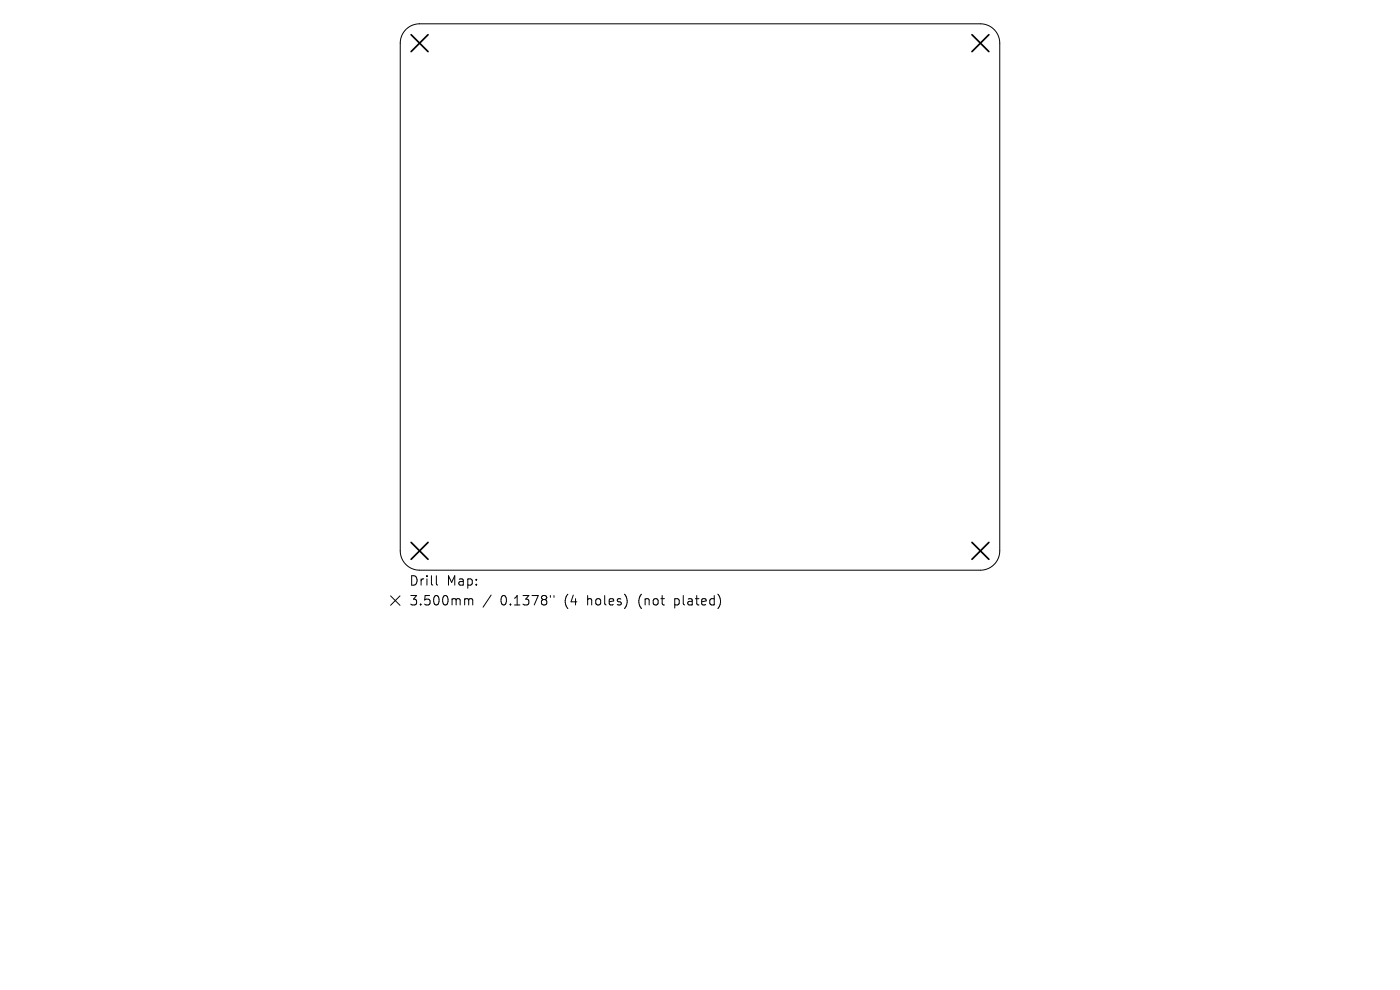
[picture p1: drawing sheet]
<svg xmlns="http://www.w3.org/2000/svg" width="297mm" height="210mm" viewBox="0 0 297 210" stroke-linecap="round" stroke-linejoin="round" font-family="sans-serif">
<defs><g id="words">
<g font-size="2.8">
<text x="86.9" y="124.5">Drill</text>
<text x="94.8" y="124.5">Map:</text>
<text x="86.9" y="128.7">3.500mm</text>
<text x="106.1" y="128.7">0.1378&quot;</text>
<text x="119.7" y="128.7">(4</text>
<text x="124.6" y="128.7">holes)</text>
<text x="135.5" y="128.7">(not</text>
<text x="143.3" y="128.7">plated)</text>
</g>
</g></defs>
<path d="M86.2 6.2a4.1 4.1 0 0 1 2.8-1.1h119a4.1 4.1 0 0 1 4.1 4.1v107.7a4.1 4.1 0 0 1-4.1 4.1h-119a4.1 4.1 0 0 1-4.1-4.1v-107.7a4.1 4.1 0 0 1 1.3-3zM82.9 126.4l2 2M84.9 126.4l-2 2M92.6 122.1v1.7l.3 .3M99.1 127l.3 .3M99.4 127.3v1M99.4 127.3l.3-.3 .5 .1 .1 1.2M104.2 126.2l-1.7 2.6M116.8 126.3v.4M117.5 126.3v.4M133 126.9v1.3M152.4 126.1a2.35 2.35 0 0 1 0 2.9" fill="none" stroke="#000" stroke-width=".21"/>
<path d="M87.2 7.4l3.6 3.5M90.8 7.4l-3.6 3.5M206.2 7.4l3.6 3.5M209.8 7.4l-3.6 3.5M87.2 115.1l3.6 3.5M90.8 115.1l-3.6 3.5M206.2 115.1l3.6 3.5M209.8 115.1l-3.6 3.5" fill="none" stroke="#000" stroke-width=".36"/>
<use href="#words"/>
</svg>
